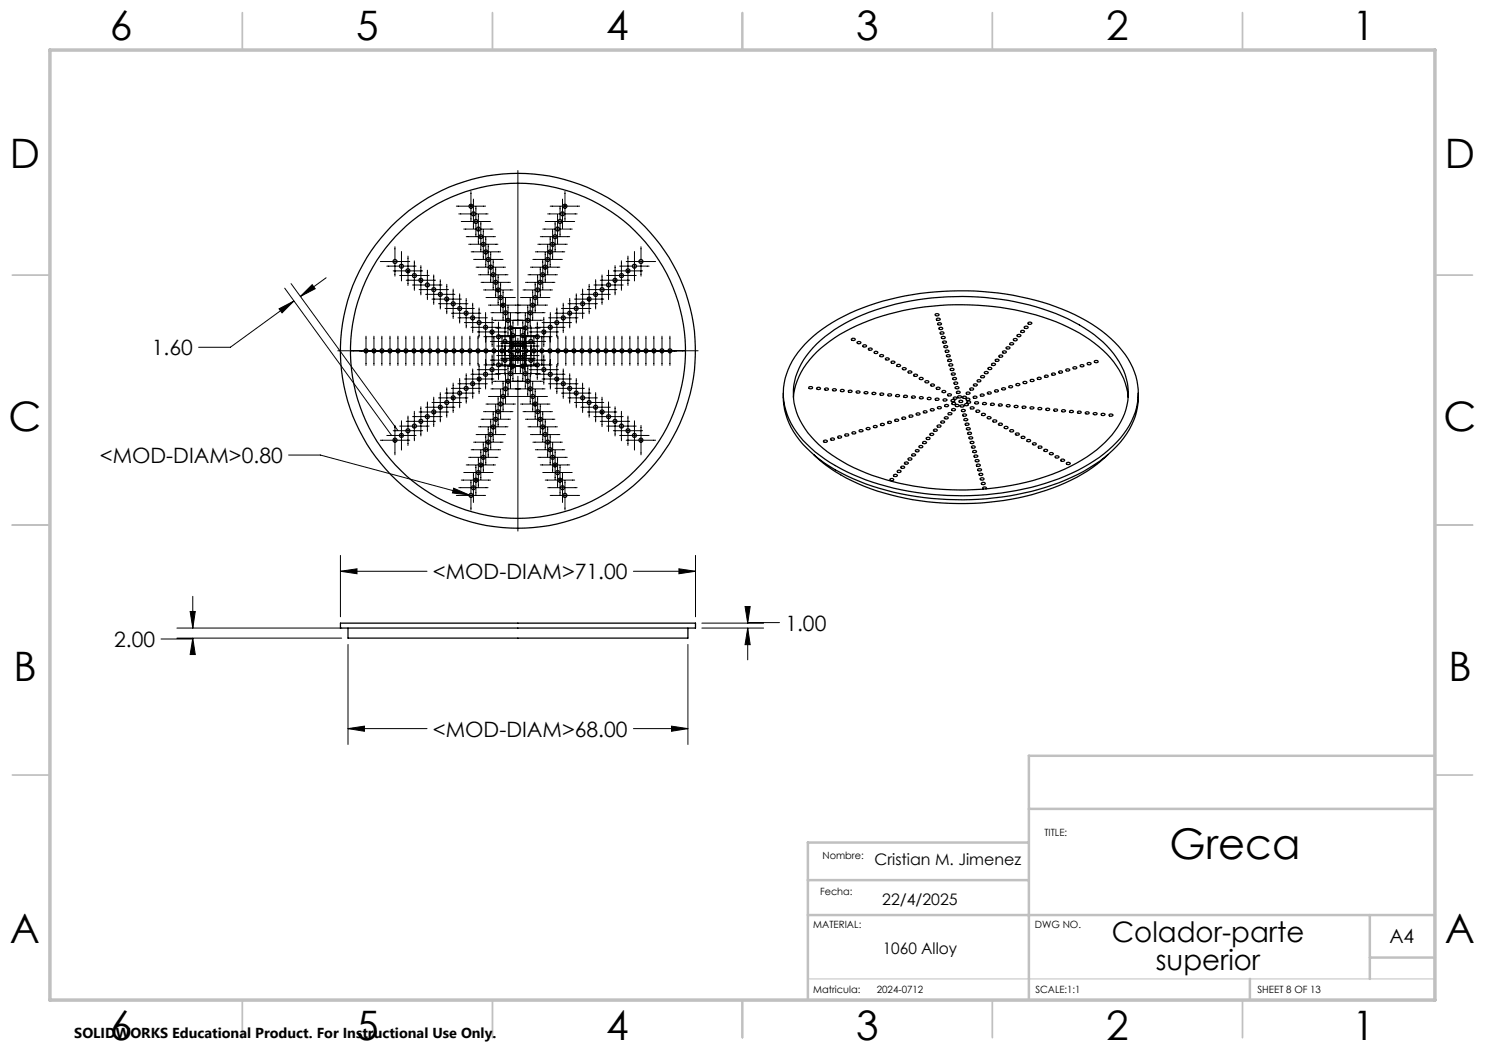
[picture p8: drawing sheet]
<svg xmlns="http://www.w3.org/2000/svg" width="297mm" height="210mm" viewBox="0 0 297 210" stroke-linecap="round" stroke-linejoin="round" font-family="sans-serif">
<defs><g id="words">
<text font-size="8.5" x="233.9" y="171.8">Greca</text>
<g font-size="8.1">
<text x="22" y="8">6</text>
<text x="71.2" y="8">5</text>
<text x="121.2" y="8">4</text>
<text x="171.2" y="8">3</text>
<text x="221.2" y="8">2</text>
<text x="270.5" y="8">1</text>
<text x="2" y="33.6">D</text>
<text x="289" y="33.6">D</text>
<text x="1.7" y="86.1">C</text>
<text x="288.7" y="86.1">C</text>
<text x="2.7" y="136.1">B</text>
<text x="289.7" y="136.1">B</text>
<text x="2" y="188.6">A</text>
<text x="289" y="188.6">A</text>
<text x="22" y="208">6</text>
<text x="71.2" y="208">5</text>
<text x="121.2" y="208">4</text>
<text x="171.2" y="208">3</text>
<text x="221.2" y="208">2</text>
<text x="270.5" y="208">1</text>
</g>
<g font-size="5.6">
<text x="222.4" y="188.3">Colador-parte</text>
<text x="231.2" y="194">superior</text>
</g>
<g font-size="4.2">
<text x="30.4" y="71">1.60</text>
<text x="20" y="92.6">&lt;MOD-DIAM&gt;0.80</text>
<text x="86.6" y="115.8">&lt;MOD-DIAM&gt;71.00</text>
<text x="22.8" y="129.4">2.00</text>
<text x="157.1" y="126.1">1.00</text>
<text x="86.6" y="147.3">&lt;MOD-DIAM&gt;68.00</text>
</g>
<text font-size="3.9" x="277.9" y="188.5">A4</text>
<g font-size="3.2">
<text x="174.9" y="173.1">Cristian M. Jimenez</text>
<text x="176.4" y="181">22/4/2025</text>
<text x="176.5" y="190.9">1060 Alloy</text>
</g>
<text font-size="2.9" x="14.9" y="207.6">SOLIDWORKS Educational Product. For Instructional Use Only.</text>
<g font-size="2">
<text x="208.9" y="167.3">TITLE:</text>
<text x="164.5" y="171.8">Nombre:</text>
<text x="164" y="179">Fecha:</text>
<text x="162.6" y="185.5">MATERIAL:</text>
<text x="207" y="185.5">DWG NO.</text>
<text x="162.6" y="198.5">Matricula:</text>
<text x="175.4" y="198.5">2024-0712</text>
<text x="207.1" y="198.6">SCALE:1:1</text>
<text x="251.5" y="198.6">SHEET 8 OF 13</text>
</g>
</g></defs>
<g fill="none" stroke="#000" stroke-width=".25">
<path d="M156.7 78.7a14.6 14.6 0 0 0 5.5 11.7 38 38 0 0 0 18 8.4 57.2 57.2 0 0 0 34.1-3.3 24.2 24.2 0 0 0 12-10.5 12.8 12.8 0 0 0 1.3-6.3M158.7 79.5a15.7 15.7 0 0 1 7.2-11.2 42.9 42.9 0 0 1 22.1-7.2 50.2 50.2 0 0 1 27.9 5.5 19.6 19.6 0 0 1 9.1 10l.6 2.9M161 68.9a34.7 34.7 0 0 1 17-9 57.7 57.7 0 0 1 35.7 2.5 25.1 25.1 0 0 1 12.4 10.2 12.6 12.6 0 0 1-1.4 14.2 30.8 30.8 0 0 1-15.6 9.9 57.7 57.7 0 0 1-38.5-1.8 27.6 27.6 0 0 1-11.3-8.5 12.9 12.9 0 0 1 1-16.7zM161.9 77.4h.5a.34 .34 0 0 1-.3 .4 .34 .34 0 0 1-.4-.3zM163.3 68.8a34.2 34.2 0 0 1 15.9-8 54 54 0 0 1 34.4 3 23 23 0 0 1 10.7 9.4 11.8 11.8 0 0 1-1.3 12.9 27.7 27.7 0 0 1-13.8 9.2 54.2 54.2 0 0 1-38.5-1.8 22.7 22.7 0 0 1-10.7-9.4 12 12 0 0 1 1.9-13.8zM163.3 77.6a.4 .4 0 0 1 .5-.2 .4 .4 0 0 1 .3 .4 .42 .42 0 0 1-.4 .1 .42 .42 0 0 1-.4-.3zM164.9 77.7a.4 .4 0 0 1 .5-.1 .4 .4 0 0 1 .3 .3 .42 .42 0 0 1-.5 .2 .42 .42 0 0 1-.3-.4zM166.5 77.9a.4 .4 0 0 1 .4-.2 .4 .4 0 0 1 .4 .4 .42 .42 0 0 1-.5 .1 .42 .42 0 0 1-.3-.3zM168.1 78a.41 .41 0 0 1 .4-.1 .41 .41 0 0 1 .3 .3 .4 .4 0 0 1-.4 .2 .4 .4 0 0 1-.3-.4zM169.7 78.2a.42 .42 0 0 1 .4-.2 .42 .42 0 0 1 .3 .3 .41 .41 0 0 1-.4 .2 .41 .41 0 0 1-.3-.3zM170.3 67.8a.4 .4 0 0 1 .4-.2 .4 .4 0 0 1 .3 .4 .42 .42 0 0 1-.4 .1 .42 .42 0 0 1-.3-.3zM171.2 78.3a.42 .42 0 0 1 .5-.1 .42 .42 0 0 1 .3 .3 .4 .4 0 0 1-.5 .2 .4 .4 0 0 1-.3-.4z"/>
<path d="M171.4 68.4a.42 .42 0 0 1 .4-.1 .42 .42 0 0 1 .4 .3 .4 .4 0 0 1-.5 .2 .4 .4 0 0 1-.3-.4zM172.5 69.1a.4 .4 0 0 1 .5-.2 .4 .4 0 0 1 .3 .4 .44 .44 0 0 1-.8-.2zM172.8 78.4a.42 .42 0 0 1 .5-.1 .42 .42 0 0 1 .3 .3 .4 .4 0 0 1-.5 .2 .4 .4 0 0 1-.3-.4zM173.7 69.7a.42 .42 0 0 1 .4-.1 .42 .42 0 0 1 .3 .3 .41 .41 0 0 1-.4 .2 .41 .41 0 0 1-.3-.4zM174.4 78.6a.42 .42 0 0 1 .4-.2 .42 .42 0 0 1 .4 .4 .4 .4 0 0 1-.5 .1 .4 .4 0 0 1-.3-.3zM174.9 70.3a.32 .32 0 0 1 .4-.1 .32 .32 0 0 1 .2 .5h-.6l-.1-.2zM176 71a.44 .44 0 0 1 .7 .2 .4 .4 0 0 1-.4 .2 .4 .4 0 0 1-.3-.4zM176 78.7a.44 .44 0 0 1 .7 .2 .4 .4 0 0 1-.4 .2 .4 .4 0 0 1-.3-.4zM177.1 71.7a.41 .41 0 0 1 .4-.2 .41 .41 0 0 1 .3 .4 .42 .42 0 0 1-.4 .1 .42 .42 0 0 1-.3-.3zM177.6 78.9a.4 .4 0 0 1 .4-.2 .4 .4 0 0 1 .3 .4 .44 .44 0 0 1-.7-.2zM178.2 72.3a.42 .42 0 0 1 .4-.1 .42 .42 0 0 1 .4 .3 .4 .4 0 0 1-.5 .2 .4 .4 0 0 1-.3-.4zM179.1 79a.4 .4 0 0 1 .5-.1 .4 .4 0 0 1 .3 .3 .42 .42 0 0 1-.4 .2 .42 .42 0 0 1-.4-.4z"/>
<path d="M179.4 73a.4 .4 0 0 1 .4-.2 .4 .4 0 0 1 .3 .4 .42 .42 0 0 1-.4 .1 .42 .42 0 0 1-.3-.3zM180.6 73.6l.6 .1a.37 .37 0 0 1-.3 .3 .37 .37 0 0 1-.4-.3zM180.7 79.2a.4 .4 0 0 1 .5-.2 .4 .4 0 0 1 .3 .4 .42 .42 0 0 1-.5 .1 .42 .42 0 0 1-.3-.3zM181.6 74.3a.4 .4 0 0 1 .4-.2 .4 .4 0 0 1 .4 .4 .42 .42 0 0 1-.5 .1 .42 .42 0 0 1-.3-.3zM182.3 79.3a.4 .4 0 0 1 .4-.1 .4 .4 0 0 1 .4 .3 .42 .42 0 0 1-.5 .2 .42 .42 0 0 1-.3-.4zM182.8 74.9l.3-.1 .4 .2a.37 .37 0 0 1-.4 .3 .37 .37 0 0 1-.4-.3zM183.9 75.6a.4 .4 0 0 1 .4-.2 .4 .4 0 0 1 .3 .4 .42 .42 0 0 1-.4 .1 .42 .42 0 0 1-.3-.3zM183.9 79.5a.41 .41 0 0 1 .4-.2 .41 .41 0 0 1 .3 .3 .42 .42 0 0 1-.4 .2 .42 .42 0 0 1-.3-.3zM185 76.3a.42 .42 0 0 1 .4-.2 .42 .42 0 0 1 .3 .3 .4 .4 0 0 1-.4 .2 .4 .4 0 0 1-.3-.3zM185.5 79.6a.36 .36 0 0 1 .4-.2 .36 .36 0 0 1 .2 .5h-.4l-.2-.1zM186.1 76.9a.4 .4 0 0 1 .5-.1 .4 .4 0 0 1 .3 .3 .42 .42 0 0 1-.5 .2 .42 .42 0 0 1-.3-.4zM187 79.8a.42 .42 0 0 1 .5-.2 .42 .42 0 0 1 .3 .3 .4 .4 0 0 1-.4 .2 .4 .4 0 0 1-.4-.3z"/>
<path d="M187 62.9a.42 .42 0 0 1 .5-.2 .42 .42 0 0 1 .3 .3 .4 .4 0 0 1-.4 .2 .4 .4 0 0 1-.4-.3zM187.3 77.6a.42 .42 0 0 1 .4-.2 .42 .42 0 0 1 .3 .3 .4 .4 0 0 1-.4 .2 .4 .4 0 0 1-.3-.3zM187.4 63.7l.4-.1 .2 .2a.37 .37 0 0 1-.3 .3 .37 .37 0 0 1-.4-.3zM187.5 64.7a.4 .4 0 0 1 .5-.2 .4 .4 0 0 1 .3 .4 .42 .42 0 0 1-.4 .1 .42 .42 0 0 1-.4-.3zM187.8 65.6a.4 .4 0 0 1 .4-.2 .4 .4 0 0 1 .3 .4 .42 .42 0 0 1-.4 .1 .42 .42 0 0 1-.3-.3zM188 66.5a.4 .4 0 0 1 .5-.2 .4 .4 0 0 1 .3 .4 .42 .42 0 0 1-.5 .1 .42 .42 0 0 1-.3-.3zM188.3 67.4a.42 .42 0 0 1 .4-.1 .42 .42 0 0 1 .3 .3 .4 .4 0 0 1-.4 .2 .4 .4 0 0 1-.3-.4zM188.4 78.2a.4 .4 0 0 1 .4-.1 .4 .4 0 0 1 .3 .3 .44 .44 0 0 1-.7-.2zM188.5 68.3a.42 .42 0 0 1 .5-.1 .42 .42 0 0 1 .3 .3 .4 .4 0 0 1-.5 .2 .4 .4 0 0 1-.3-.4zM188.7 79.8l.7 .1a.37 .37 0 0 1-.4 .3 .37 .37 0 0 1-.4-.3zM188.8 69.2a.42 .42 0 0 1 .4-.1 .42 .42 0 0 1 .3 .3 .41 .41 0 0 1-.4 .2 .41 .41 0 0 1-.3-.4zM189.1 70.1a.32 .32 0 0 1 .5-.1 .32 .32 0 0 1 .1 .4 .32 .32 0 0 1-.5 .1 .32 .32 0 0 1-.1-.4z"/>
<path d="M189.3 71.1a.41 .41 0 0 1 .4-.2 .41 .41 0 0 1 .3 .4 .42 .42 0 0 1-.4 .1 .42 .42 0 0 1-.3-.3zM189.5 78.9a.42 .42 0 0 1 .4-.2 .42 .42 0 0 1 .4 .3 .41 .41 0 0 1-.5 .2 .41 .41 0 0 1-.3-.3zM189.5 72a.4 .4 0 0 1 .5-.2 .4 .4 0 0 1 .3 .4 .42 .42 0 0 1-.4 .1 .42 .42 0 0 1-.4-.3zM189.9 72.8l.2-.1 .4 .2a.37 .37 0 0 1-.3 .3 .37 .37 0 0 1-.4-.3zM190 73.8a.42 .42 0 0 1 .5-.2 .42 .42 0 0 1 .3 .4 .4 .4 0 0 1-.5 .1 .4 .4 0 0 1-.3-.3zM190.3 80h.7a.37 .37 0 0 1-.4 .4 .37 .37 0 0 1-.4-.4zM190.4 74.6h.3l.3 .1a.37 .37 0 0 1-.3 .3 .37 .37 0 0 1-.4-.3zM190.5 75.6a.42 .42 0 0 1 .5-.1 .42 .42 0 0 1 .3 .3 .4 .4 0 0 1-.5 .2 .4 .4 0 0 1-.3-.4zM190.7 79.5a.32 .32 0 0 1 .5-.2 .32 .32 0 0 1 .1 .5h-.6l-.1-.2zM190.8 76.5a.4 .4 0 0 1 .4-.1 .4 .4 0 0 1 .3 .3 .4 .4 0 0 1-.4 .2 .4 .4 0 0 1-.3-.4zM191 77.5a.4 .4 0 0 1 .5-.2 .4 .4 0 0 1 .3 .3 .42 .42 0 0 1-.5 .2 .42 .42 0 0 1-.3-.3zM191.3 78.4a.4 .4 0 0 1 .4-.2 .4 .4 0 0 1 .3 .4 .44 .44 0 0 1-.7-.2z"/>
<path d="M191.5 79.3a.4 .4 0 0 1 .5-.2 .4 .4 0 0 1 .3 .4 .44 .44 0 0 1-.8-.2zM192.5 79.4a.42 .42 0 0 1 .4-.2 .42 .42 0 0 1 .4 .3 .4 .4 0 0 1-.5 .2 .4 .4 0 0 1-.3-.3zM193.3 78.6a.4 .4 0 0 1 .4-.2 .4 .4 0 0 1 .3 .3 .42 .42 0 0 1-.4 .2 .42 .42 0 0 1-.3-.3zM193.3 79.7l.3-.1 .4 .2a.37 .37 0 0 1-.4 .3 .37 .37 0 0 1-.4-.3zM194 77.7a.42 .42 0 0 1 .4-.1 .42 .42 0 0 1 .3 .3 .41 .41 0 0 1-.4 .1 .41 .41 0 0 1-.3-.3zM194.6 79.4a.4 .4 0 0 1 .5-.2 .4 .4 0 0 1 .3 .3 .44 .44 0 0 1-.8-.1zM194.8 76.8l.6 .1a.37 .37 0 0 1-.3 .3 .37 .37 0 0 1-.4-.3zM195.4 76.1a.34 .34 0 0 1 .5-.2 .34 .34 0 0 1 .2 .4h-.6zM196.1 78.9a.4 .4 0 0 1 .4-.1 .4 .4 0 0 1 .3 .3 .42 .42 0 0 1-.4 .2 .42 .42 0 0 1-.3-.4zM196.1 75.2a.42 .42 0 0 1 .5-.1 .42 .42 0 0 1 .3 .3 .4 .4 0 0 1-.4 .2 .4 .4 0 0 1-.4-.4zM196.9 74.4a.42 .42 0 0 1 .4-.1 .42 .42 0 0 1 .3 .3 .4 .4 0 0 1-.4 .2 .4 .4 0 0 1-.3-.4zM197.5 78.5a.4 .4 0 0 1 .4-.2 .4 .4 0 0 1 .3 .4 .42 .42 0 0 1-.4 .1 .42 .42 0 0 1-.3-.3z"/>
<path d="M197.6 73.6a.4 .4 0 0 1 .4-.2 .4 .4 0 0 1 .3 .4 .42 .42 0 0 1-.4 .1 .42 .42 0 0 1-.3-.3zM198.3 72.8a.42 .42 0 0 1 .5-.2 .42 .42 0 0 1 .3 .3 .4 .4 0 0 1-.5 .2 .4 .4 0 0 1-.3-.3zM199 78a.32 .32 0 0 1 .4-.1 .32 .32 0 0 1 .2 .4 .32 .32 0 0 1-.5 .2 .32 .32 0 0 1-.1-.5zM199 72a.42 .42 0 0 1 .5-.2 .42 .42 0 0 1 .3 .3 .41 .41 0 0 1-.5 .2 .41 .41 0 0 1-.3-.3zM199.8 71.1a.4 .4 0 0 1 .4-.1 .4 .4 0 0 1 .3 .3 .42 .42 0 0 1-.4 .2 .42 .42 0 0 1-.3-.4zM200.3 77.7a.42 .42 0 0 1 .5-.2 .42 .42 0 0 1 .3 .3 .4 .4 0 0 1-.5 .2 .4 .4 0 0 1-.3-.3zM200.6 70.2a.33 .33 0 0 1 .4-.1 .33 .33 0 0 1 .2 .5 .33 .33 0 0 1-.5 .1 .33 .33 0 0 1-.1-.5zM201.2 69.5a.42 .42 0 0 1 .5-.2 .42 .42 0 0 1 .3 .4 .4 .4 0 0 1-.5 .1 .4 .4 0 0 1-.3-.3zM201.8 77.2a.42 .42 0 0 1 .4-.1 .42 .42 0 0 1 .3 .3 .41 .41 0 0 1-.4 .2 .41 .41 0 0 1-.3-.4zM202 68.7a.4 .4 0 0 1 .4-.2 .4 .4 0 0 1 .3 .4 .42 .42 0 0 1-.4 .1 .42 .42 0 0 1-.3-.3zM202.7 67.8a.42 .42 0 0 1 .4-.1 .42 .42 0 0 1 .3 .3 .41 .41 0 0 1-.4 .2 .41 .41 0 0 1-.3-.4zM203.2 76.8a.42 .42 0 0 1 .4-.1 .42 .42 0 0 1 .3 .3 .4 .4 0 0 1-.4 .2 .4 .4 0 0 1-.3-.4z"/>
<path d="M203.4 67a.42 .42 0 0 1 .4-.1 .42 .42 0 0 1 .4 .3 .4 .4 0 0 1-.5 .2 .4 .4 0 0 1-.3-.4zM204.2 66.2a.41 .41 0 0 1 .4-.2 .41 .41 0 0 1 .3 .4 .42 .42 0 0 1-.4 .1 .42 .42 0 0 1-.3-.3zM204.6 76.4a.42 .42 0 0 1 .4-.1 .42 .42 0 0 1 .4 .3 .4 .4 0 0 1-.5 .2 .4 .4 0 0 1-.3-.4zM204.9 65.4a.42 .42 0 0 1 .4-.2 .42 .42 0 0 1 .3 .4 .42 .42 0 0 1-.4 .1 .42 .42 0 0 1-.3-.3zM205.6 64.5a.42 .42 0 0 1 .4-.1 .42 .42 0 0 1 .3 .3 .4 .4 0 0 1-.4 .2 .4 .4 0 0 1-.3-.4zM206.1 75.9h.5l.2 .1a.37 .37 0 0 1-.4 .3 .37 .37 0 0 1-.3-.3zM207.5 75.6a.4 .4 0 0 1 .4-.2 .4 .4 0 0 1 .3 .4 .42 .42 0 0 1-.4 .1 .42 .42 0 0 1-.3-.3zM208.9 75.2a.34 .34 0 0 1 .4-.2 .34 .34 0 0 1 .2 .4h-.5zM210.3 74.7a.4 .4 0 0 1 .5-.1 .4 .4 0 0 1 .3 .3 .42 .42 0 0 1-.5 .2 .42 .42 0 0 1-.3-.4zM211.7 74.3a.36 .36 0 0 1 .5-.2 .36 .36 0 0 1 .2 .5h-.5zM213.2 73.9a.42 .42 0 0 1 .4-.1 .42 .42 0 0 1 .3 .3 .4 .4 0 0 1-.4 .2 .4 .4 0 0 1-.3-.4zM214.6 73.5a.42 .42 0 0 1 .4-.2 .42 .42 0 0 1 .3 .4 .4 .4 0 0 1-.4 .1 .4 .4 0 0 1-.3-.3z"/>
<path d="M216.1 73h.6a.32 .32 0 0 1-.1 .4 .32 .32 0 0 1-.5-.1l-.1-.1zM217.5 72.6h.7a.37 .37 0 0 1-.4 .4 .37 .37 0 0 1-.3-.4zM218.9 72.2a.4 .4 0 0 1 .4-.1 .4 .4 0 0 1 .3 .3 .44 .44 0 0 1-.7-.2zM162.7 90.9a34.1 34.1 0 0 0 16.9 8.4 54.9 54.9 0 0 0 33.4-2.7 28.1 28.1 0 0 0 8.6-5.7M164.8 88.1l.7 .1a.37 .37 0 0 1-.4 .3 .37 .37 0 0 1-.4-.3zM166.1 87.7a.42 .42 0 0 1 .4-.1 .42 .42 0 0 1 .4 .3 .4 .4 0 0 1-.5 .2 .4 .4 0 0 1-.3-.4zM167.6 87.3a.44 .44 0 0 1 .7 .2 .4 .4 0 0 1-.4 .2 .4 .4 0 0 1-.3-.4zM169.1 86.8h.4l.2 .1a.37 .37 0 0 1-.3 .3 .37 .37 0 0 1-.4-.3zM170.4 86.5a.4 .4 0 0 1 .4-.2 .4 .4 0 0 1 .3 .4 .44 .44 0 0 1-.7-.2zM171.9 86l.5-.1 .2 .2a.37 .37 0 0 1-.4 .3 .37 .37 0 0 1-.4-.3zM173.2 85.6a.4 .4 0 0 1 .5-.1 .4 .4 0 0 1 .3 .3 .42 .42 0 0 1-.4 .2 .42 .42 0 0 1-.4-.4zM174.7 85.2a.44 .44 0 0 1 .7 .2 .4 .4 0 0 1-.4 .2 .4 .4 0 0 1-.3-.4z"/>
<path d="M176.1 84.8a.42 .42 0 0 1 .4-.1 .42 .42 0 0 1 .3 .3 .4 .4 0 0 1-.4 .2 .4 .4 0 0 1-.3-.4zM177.5 84.4a.42 .42 0 0 1 .4-.2 .42 .42 0 0 1 .4 .4 .41 .41 0 0 1-.5 .1 .41 .41 0 0 1-.3-.3zM178 95.8a.4 .4 0 0 1 .4-.1 .4 .4 0 0 1 .3 .3 .44 .44 0 0 1-.7-.2zM178.8 94.9l.7 .1a.37 .37 0 0 1-.4 .3 .37 .37 0 0 1-.4-.3zM179 84a.42 .42 0 0 1 .4-.2 .42 .42 0 0 1 .3 .3 .4 .4 0 0 1-.4 .2 .4 .4 0 0 1-.3-.3zM179.5 94.1a.32 .32 0 0 1 .5-.1 .32 .32 0 0 1 .1 .4 .32 .32 0 0 1-.4 .2 .32 .32 0 0 1-.2-.5zM180.2 93.4a.4 .4 0 0 1 .4-.2 .4 .4 0 0 1 .3 .3 .42 .42 0 0 1-.4 .2 .42 .42 0 0 1-.3-.3zM180.4 83.6a.4 .4 0 0 1 .4-.2 .4 .4 0 0 1 .3 .3 .42 .42 0 0 1-.4 .2 .42 .42 0 0 1-.3-.3zM180.9 92.5a.42 .42 0 0 1 .4-.1 .42 .42 0 0 1 .3 .3 .4 .4 0 0 1-.4 .2 .4 .4 0 0 1-.3-.4zM181.6 91.7a.36 .36 0 0 1 .5-.2 .36 .36 0 0 1 .2 .5h-.5zM181.9 83h.5l.2 .1a.37 .37 0 0 1-.4 .4 .37 .37 0 0 1-.4-.4zM182.4 90.8h.5l.2 .1a.37 .37 0 0 1-.4 .3 .37 .37 0 0 1-.3-.3z"/>
<path d="M183.1 90.1a.4 .4 0 0 1 .4-.2 .4 .4 0 0 1 .3 .3 .38 .38 0 0 1-.4 .2 .38 .38 0 0 1-.3-.3zM183.2 82.7a.4 .4 0 0 1 .5-.2 .4 .4 0 0 1 .3 .4 .42 .42 0 0 1-.5 .1 .42 .42 0 0 1-.3-.3zM183.8 89.2a.36 .36 0 0 1 .4-.1 .36 .36 0 0 1 .3 .4l-.5 .1zM184.5 88.4a.4 .4 0 0 1 .5-.1 .4 .4 0 0 1 .3 .3 .42 .42 0 0 1-.4 .2 .42 .42 0 0 1-.4-.4zM184.7 82.3a.34 .34 0 0 1 .4-.2 .34 .34 0 0 1 .2 .4h-.6zM185.2 87.6a.42 .42 0 0 1 .5-.2 .42 .42 0 0 1 .3 .4 .4 .4 0 0 1-.4 .1 .4 .4 0 0 1-.4-.3zM186 86.8a.42 .42 0 0 1 .4-.2 .42 .42 0 0 1 .3 .4 .4 .4 0 0 1-.4 .1 .4 .4 0 0 1-.3-.3zM186.1 81.9a.4 .4 0 0 1 .4-.2 .4 .4 0 0 1 .3 .3 .4 .4 0 0 1-.4 .2 .4 .4 0 0 1-.3-.3zM186.7 86a.4 .4 0 0 1 .4-.2 .4 .4 0 0 1 .3 .3 .44 .44 0 0 1-.7-.1zM187.4 85.1a.42 .42 0 0 1 .5-.1 .42 .42 0 0 1 .3 .3 .4 .4 0 0 1-.5 .2 .4 .4 0 0 1-.3-.4zM187.5 81.4a.42 .42 0 0 1 .4-.1 .42 .42 0 0 1 .3 .3 .4 .4 0 0 1-.4 .2 .4 .4 0 0 1-.3-.4zM188.2 84.2h.6a.32 .32 0 0 1-.1 .5 .32 .32 0 0 1-.5-.1l-.1-.2z"/>
<path d="M188.9 83.5a.4 .4 0 0 1 .4-.2 .4 .4 0 0 1 .3 .4 .42 .42 0 0 1-.4 .1 .42 .42 0 0 1-.3-.3zM188.9 81a.42 .42 0 0 1 .5-.1 .42 .42 0 0 1 .3 .3 .4 .4 0 0 1-.4 .2 .4 .4 0 0 1-.4-.4zM189.6 82.6a.42 .42 0 0 1 .4-.1 .42 .42 0 0 1 .4 .3 .4 .4 0 0 1-.5 .2 .4 .4 0 0 1-.3-.4zM190.3 81.8a.42 .42 0 0 1 .4-.1 .42 .42 0 0 1 .4 .3 .41 .41 0 0 1-.5 .2 .41 .41 0 0 1-.3-.4zM190.4 80.6a.42 .42 0 0 1 .4-.1 .42 .42 0 0 1 .3 .3 .4 .4 0 0 1-.4 .2 .4 .4 0 0 1-.3-.4zM191.1 81a.4 .4 0 0 1 .4-.2 .4 .4 0 0 1 .3 .4 .42 .42 0 0 1-.4 .1 .42 .42 0 0 1-.3-.3zM191.8 80.2a.44 .44 0 0 1 .7 .2 .4 .4 0 0 1-.4 .1 .4 .4 0 0 1-.3-.3zM192.1 81l.7 .1a.37 .37 0 0 1-.4 .3 .37 .37 0 0 1-.3-.3zM192.3 82a.42 .42 0 0 1 .4-.1 .42 .42 0 0 1 .3 .3 .4 .4 0 0 1-.4 .2 .4 .4 0 0 1-.3-.4zM192.5 82.9a.4 .4 0 0 1 .5-.1 .4 .4 0 0 1 .3 .3 .4 .4 0 0 1-.4 .2 .4 .4 0 0 1-.4-.4zM192.8 83.8a.4 .4 0 0 1 .4-.1 .4 .4 0 0 1 .3 .3 .42 .42 0 0 1-.4 .2 .42 .42 0 0 1-.3-.4zM193 80.8a.32 .32 0 0 1 .4-.1 .32 .32 0 0 1 .2 .4h-.6l-.1-.2z"/>
<path d="M193 84.8a.4 .4 0 0 1 .5-.2 .4 .4 0 0 1 .3 .3 .42 .42 0 0 1-.4 .2 .42 .42 0 0 1-.4-.3zM193.4 80.4a.4 .4 0 0 1 .4-.2 .4 .4 0 0 1 .3 .3 .44 .44 0 0 1-.7-.1zM193.4 85.6l.4-.1 .2 .2a.37 .37 0 0 1-.3 .3 .37 .37 0 0 1-.4-.3zM193.5 86.6a.42 .42 0 0 1 .5-.2 .42 .42 0 0 1 .3 .3 .4 .4 0 0 1-.5 .2 .4 .4 0 0 1-.3-.3zM193.8 87.5a.42 .42 0 0 1 .4-.2 .42 .42 0 0 1 .3 .4 .4 .4 0 0 1-.4 .1 .4 .4 0 0 1-.3-.3zM194 88.4a.42 .42 0 0 1 .5-.1 .42 .42 0 0 1 .3 .3 .41 .41 0 0 1-.5 .1 .41 .41 0 0 1-.3-.3zM194.1 81.5a.42 .42 0 0 1 .4-.2 .42 .42 0 0 1 .3 .4 .4 .4 0 0 1-.4 .1 .4 .4 0 0 1-.3-.3zM194.3 89.3a.34 .34 0 0 1 .4-.2 .34 .34 0 0 1 .2 .5h-.4zM194.6 90.2a.32 .32 0 0 1 .5-.2 .32 .32 0 0 1 .1 .5h-.6l-.1-.2zM194.9 91.1l.4-.1 .2 .1a.37 .37 0 0 1-.3 .4 .37 .37 0 0 1-.4-.4zM194.9 80.5a.4 .4 0 0 1 .5-.2 .4 .4 0 0 1 .3 .4 .42 .42 0 0 1-.4 .1 .42 .42 0 0 1-.4-.3zM195.1 92l.5-.1 .2 .2a.37 .37 0 0 1-.4 .3 .37 .37 0 0 1-.3-.3z"/>
<path d="M195.2 82.2a.4 .4 0 0 1 .4-.2 .4 .4 0 0 1 .3 .3 .4 .4 0 0 1-.4 .2 .4 .4 0 0 1-.3-.3zM195.3 92.9a.42 .42 0 0 1 .4-.1 .42 .42 0 0 1 .3 .3 .4 .4 0 0 1-.4 .2 .4 .4 0 0 1-.3-.4zM195.5 93.9a.42 .42 0 0 1 .5-.2 .42 .42 0 0 1 .3 .3 .4 .4 0 0 1-.4 .2 .4 .4 0 0 1-.4-.3zM195.8 94.8a.42 .42 0 0 1 .4-.2 .42 .42 0 0 1 .3 .4 .4 .4 0 0 1-.4 .1 .4 .4 0 0 1-.3-.3zM196 95.7a.36 .36 0 0 1 .5-.2 .36 .36 0 0 1 .2 .4l-.4 .1zM196.3 96.6a.4 .4 0 0 1 .4-.2 .4 .4 0 0 1 .3 .4 .42 .42 0 0 1-.4 .1 .42 .42 0 0 1-.3-.3zM196.3 82.8a.42 .42 0 0 1 .4-.2 .42 .42 0 0 1 .4 .4 .4 .4 0 0 1-.5 .1 .4 .4 0 0 1-.3-.3zM196.5 80.6a.4 .4 0 0 1 .5-.1 .4 .4 0 0 1 .3 .3 .42 .42 0 0 1-.5 .2 .42 .42 0 0 1-.3-.4zM197.2 97.8a.34 .34 0 0 0-.3-.5 .34 .34 0 0 0-.4 .4l.2 .1M197.4 83.5a.4 .4 0 0 1 .5-.2 .4 .4 0 0 1 .3 .3 .4 .4 0 0 1-.4 .2 .4 .4 0 0 1-.4-.3zM198.1 80.8a.4 .4 0 0 1 .5-.2 .4 .4 0 0 1 .3 .4 .42 .42 0 0 1-.5 .1 .42 .42 0 0 1-.3-.3zM198.6 84l.7 .1a.37 .37 0 0 1-.4 .3 .37 .37 0 0 1-.3-.3z"/>
<path d="M199.7 84.8a.36 .36 0 0 1 .5-.2 .36 .36 0 0 1 .2 .4l-.5 .1zM199.7 80.9a.41 .41 0 0 1 .4-.1 .41 .41 0 0 1 .3 .3 .42 .42 0 0 1-.4 .1 .42 .42 0 0 1-.3-.3zM200.8 85.4a.4 .4 0 0 1 .5-.1 .4 .4 0 0 1 .3 .3 .42 .42 0 0 1-.4 .2 .42 .42 0 0 1-.4-.4zM201.3 81.1a.4 .4 0 0 1 .4-.2 .4 .4 0 0 1 .3 .3 .41 .41 0 0 1-.4 .2 .41 .41 0 0 1-.3-.3zM202 86.1a.36 .36 0 0 1 .4-.2 .36 .36 0 0 1 .2 .4l-.4 .1zM202.8 81.2a.42 .42 0 0 1 .5-.1 .42 .42 0 0 1 .3 .3 .4 .4 0 0 1-.4 .2 .4 .4 0 0 1-.4-.4zM203.2 86.6h.4l.2 .1a.37 .37 0 0 1-.3 .4 .37 .37 0 0 1-.4-.4zM204.2 87.4a.42 .42 0 0 1 .4-.2 .42 .42 0 0 1 .4 .4 .41 .41 0 0 1-.5 .1 .41 .41 0 0 1-.3-.3zM204.4 81.3a.42 .42 0 0 1 .5-.1 .42 .42 0 0 1 .3 .3 .4 .4 0 0 1-.5 .2 .4 .4 0 0 1-.3-.4zM205.4 88a.4 .4 0 0 1 .4-.1 .4 .4 0 0 1 .3 .3 .44 .44 0 0 1-.7-.2zM206 81.5a.42 .42 0 0 1 .4-.2 .42 .42 0 0 1 .4 .4 .4 .4 0 0 1-.5 .1 .4 .4 0 0 1-.3-.3zM206.6 88.6h.6a.33 .33 0 0 1-.3 .4 .33 .33 0 0 1-.4-.3z"/>
<path d="M207.6 81.6a.44 .44 0 0 1 .8 .2 .4 .4 0 0 1-.5 .2 .4 .4 0 0 1-.3-.4zM207.7 89.2h.6a.33 .33 0 0 1-.1 .5 .33 .33 0 0 1-.5-.1l-.1-.2zM208.8 90a.44 .44 0 0 1 .7 .2 .4 .4 0 0 1-.4 .1 .4 .4 0 0 1-.3-.3zM209.2 81.8a.42 .42 0 0 1 .4-.2 .42 .42 0 0 1 .3 .3 .4 .4 0 0 1-.4 .2 .4 .4 0 0 1-.3-.3zM209.9 90.7a.4 .4 0 0 1 .4-.2 .4 .4 0 0 1 .3 .3 .42 .42 0 0 1-.4 .2 .42 .42 0 0 1-.3-.3zM210.7 81.9a.4 .4 0 0 1 .5-.1 .4 .4 0 0 1 .3 .3 .42 .42 0 0 1-.4 .2 .42 .42 0 0 1-.4-.4zM211 91.3a.42 .42 0 0 1 .5-.2 .42 .42 0 0 1 .3 .4 .4 .4 0 0 1-.5 .1 .4 .4 0 0 1-.3-.3zM212.2 91.9l.5-.1 .2 .2a.37 .37 0 0 1-.4 .3 .37 .37 0 0 1-.3-.3zM212.4 82l.5-.1 .2 .2a.37 .37 0 0 1-.4 .3 .37 .37 0 0 1-.4-.3zM213.3 92.6a.42 .42 0 0 1 .4-.1 .42 .42 0 0 1 .3 .3 .4 .4 0 0 1-.4 .1 .4 .4 0 0 1-.3-.3zM214 82.2l.5-.1 .2 .1a.37 .37 0 0 1-.4 .3 .37 .37 0 0 1-.4-.3zM215.6 82.3a.32 .32 0 0 1 .4-.1 .32 .32 0 0 1 .1 .4h-.5l-.1-.2z"/>
<path d="M217.1 82.5a.4 .4 0 0 1 .4-.2 .4 .4 0 0 1 .3 .4 .42 .42 0 0 1-.4 .1 .42 .42 0 0 1-.3-.3zM218.7 82.6a.42 .42 0 0 1 .4-.1 .42 .42 0 0 1 .3 .3 .4 .4 0 0 1-.4 .2 .4 .4 0 0 1-.3-.4zM220.2 82.8a.42 .42 0 0 1 .5-.2 .42 .42 0 0 1 .3 .4 .4 .4 0 0 1-.5 .1 .4 .4 0 0 1-.3-.3zM221.8 82.9a.42 .42 0 0 1 .5-.1 .42 .42 0 0 1 .3 .3 .4 .4 0 0 1-.5 .2 .4 .4 0 0 1-.3-.4zM68.1 124.6h71v1h-71zM69.6 125.6v2h68v-2"/>
<circle cx="79" cy="52.3" r=".4"/>
<circle cx="80.3" cy="53.2" r=".4"/>
<circle cx="81.6" cy="54.2" r=".39"/>
<circle cx="82.9" cy="55.1" r=".41"/>
<circle cx="84.2" cy="56" r=".39"/>
<circle cx="85.5" cy="57" r=".39"/>
<circle cx="86.8" cy="57.9" r=".41"/>
<circle cx="88.1" cy="58.9" r=".4"/>
<circle cx="89.4" cy="59.8" r=".39"/>
<circle cx="94.2" cy="41.2" r=".41"/>
<circle cx="94.7" cy="42.8" r=".4"/>
<circle cx="95.2" cy="44.3" r=".4"/>
<circle cx="95.7" cy="45.8" r=".4"/>
<circle cx="96.2" cy="47.3" r=".4"/>
<circle cx="96.7" cy="48.8" r=".4"/>
<circle cx="97.2" cy="50.4" r=".41"/>
<circle cx="97.7" cy="51.9" r=".41"/>
<circle cx="98.2" cy="53.4" r=".4"/>
<circle cx="98.7" cy="54.9" r=".4"/>
<circle cx="99.1" cy="56.5" r=".4"/>
<circle cx="99.6" cy="58" r=".4"/>
<circle cx="100.1" cy="59.5" r=".4"/>
<circle cx="107" cy="59.5" r=".4"/>
<circle cx="107.5" cy="58" r=".4"/>
<circle cx="108" cy="56.5" r=".4"/>
<circle cx="108.5" cy="54.9" r=".39"/>
<circle cx="109" cy="53.4" r=".39"/>
<circle cx="109.5" cy="51.9" r=".4"/>
<circle cx="110" cy="50.4" r=".4"/>
<circle cx="110.5" cy="48.8" r=".39"/>
<circle cx="111" cy="47.3" r=".39"/>
<circle cx="111.5" cy="45.8" r=".39"/>
<circle cx="112" cy="44.3" r=".39"/>
<circle cx="112.5" cy="42.8" r=".39"/>
<circle cx="113" cy="41.3" r=".4"/>
<circle cx="117.8" cy="59.8" r=".39"/>
<circle cx="119.1" cy="58.9" r=".39"/>
<circle cx="120.4" cy="57.9" r=".41"/>
<circle cx="121.7" cy="57" r=".4"/>
<circle cx="123" cy="56" r=".39"/>
<circle cx="124.3" cy="55.1" r=".41"/>
<circle cx="125.6" cy="54.2" r=".4"/>
<circle cx="126.9" cy="53.2" r=".4"/>
<circle cx="128.2" cy="52.3" r=".39"/>
<circle cx="73.2" cy="70.2" r=".39"/>
<circle cx="74.8" cy="70.2" r=".39"/>
<circle cx="76.4" cy="70.1" r=".4"/>
<circle cx="78" cy="70.2" r=".39"/>
<circle cx="79.6" cy="70.1" r=".4"/>
<circle cx="81.2" cy="70.1" r=".4"/>
<circle cx="82.8" cy="70.2" r=".39"/>
<circle cx="84.4" cy="70.1" r=".4"/>
<circle cx="86" cy="70.1" r=".4"/>
<circle cx="87.6" cy="70.2" r=".39"/>
<circle cx="89.2" cy="70.1" r=".4"/>
<circle cx="90.6" cy="60.8" r=".41"/>
<circle cx="90.6" cy="79.6" r=".4"/>
<circle cx="90.8" cy="70.2" r=".39"/>
<circle cx="91.9" cy="78.6" r=".4"/>
<circle cx="91.9" cy="61.7" r=".4"/>
<circle cx="92.4" cy="70.2" r=".39"/>
<circle cx="93.2" cy="77.7" r=".4"/>
<circle cx="93.2" cy="62.6" r=".39"/>
<circle cx="94" cy="70.1" r=".4"/>
<circle cx="94.5" cy="63.6" r=".4"/>
<circle cx="94.5" cy="76.8" r=".39"/>
<circle cx="95.6" cy="70.2" r=".39"/>
<circle cx="95.8" cy="75.8" r=".4"/>
<circle cx="95.8" cy="64.5" r=".4"/>
<circle cx="97.1" cy="74.9" r=".4"/>
<circle cx="97.1" cy="65.5" r=".39"/>
<circle cx="97.2" cy="70.2" r=".39"/>
<circle cx="98.4" cy="66.4" r=".4"/>
<circle cx="98.4" cy="73.9" r=".39"/>
<circle cx="98.8" cy="70.1" r=".4"/>
<circle cx="99.7" cy="67.3" r=".4"/>
<circle cx="99.7" cy="73" r=".4"/>
<circle cx="100.4" cy="70.2" r=".39"/>
<circle cx="100.6" cy="61" r=".41"/>
<circle cx="100.6" cy="79.3" r=".4"/>
<circle cx="101" cy="72" r=".4"/>
<circle cx="101" cy="68.3" r=".39"/>
<circle cx="101.1" cy="62.6" r=".41"/>
<circle cx="101.1" cy="77.8" r=".4"/>
<circle cx="101.6" cy="64.1" r=".41"/>
<circle cx="101.6" cy="76.2" r=".4"/>
<circle cx="102" cy="70.2" r=".39"/>
<circle cx="102.1" cy="74.7" r=".41"/>
<circle cx="102.1" cy="65.6" r=".4"/>
<circle cx="102.3" cy="69.2" r=".4"/>
<circle cx="102.3" cy="71.1" r=".39"/>
<circle cx="102.6" cy="73.2" r=".41"/>
<circle cx="102.6" cy="67.1" r=".4"/>
<circle cx="103.1" cy="71.7" r=".41"/>
<circle cx="103.1" cy="68.6" r=".4"/>
<circle cx="103.6" cy="70.2" r="35.5"/>
<circle cx="103.6" cy="70.1" r=".4"/>
<circle cx="103.6" cy="70.2" r="33.5"/>
<circle cx="104.1" cy="71.7" r=".41"/>
<circle cx="104.1" cy="68.6" r=".4"/>
<circle cx="104.6" cy="73.2" r=".41"/>
<circle cx="104.6" cy="67.1" r=".4"/>
<circle cx="104.9" cy="69.2" r=".41"/>
<circle cx="104.9" cy="71.1" r=".4"/>
<circle cx="105.1" cy="74.7" r=".41"/>
<circle cx="105.1" cy="65.6" r=".4"/>
<circle cx="105.2" cy="70.2" r=".39"/>
<circle cx="105.6" cy="64.1" r=".41"/>
<circle cx="105.6" cy="76.2" r=".4"/>
<circle cx="106.1" cy="62.6" r=".41"/>
<circle cx="106.1" cy="77.8" r=".4"/>
<circle cx="106.2" cy="72" r=".4"/>
<circle cx="106.2" cy="68.3" r=".39"/>
<circle cx="106.5" cy="61" r=".41"/>
<circle cx="106.6" cy="79.3" r=".4"/>
<circle cx="106.8" cy="70.1" r=".4"/>
<circle cx="107.5" cy="73" r=".4"/>
<circle cx="107.5" cy="67.3" r=".4"/>
<circle cx="108.4" cy="70.1" r=".4"/>
<circle cx="108.8" cy="66.4" r=".41"/>
<circle cx="108.8" cy="73.9" r=".4"/>
<circle cx="110" cy="70.2" r=".39"/>
<circle cx="110.1" cy="74.9" r=".4"/>
<circle cx="110.1" cy="65.5" r=".39"/>
<circle cx="111.4" cy="75.8" r=".39"/>
<circle cx="111.4" cy="64.5" r=".39"/>
<circle cx="111.6" cy="70.1" r=".4"/>
<circle cx="112.6" cy="63.6" r=".41"/>
<circle cx="112.7" cy="76.7" r=".4"/>
<circle cx="113.2" cy="70.1" r=".4"/>
<circle cx="113.9" cy="77.7" r=".4"/>
<circle cx="113.9" cy="62.6" r=".39"/>
<circle cx="114.8" cy="70.2" r=".39"/>
<circle cx="115.2" cy="61.7" r=".39"/>
<circle cx="115.2" cy="78.6" r=".39"/>
<circle cx="116.4" cy="70.1" r=".4"/>
<circle cx="116.5" cy="60.8" r=".41"/>
<circle cx="116.5" cy="79.6" r=".4"/>
<circle cx="118" cy="70.2" r=".39"/>
<circle cx="119.6" cy="70.2" r=".39"/>
<circle cx="121.2" cy="70.1" r=".4"/>
<circle cx="122.8" cy="70.2" r=".39"/>
<circle cx="124.4" cy="70.2" r=".39"/>
<circle cx="126" cy="70.1" r=".4"/>
<circle cx="127.6" cy="70.2" r=".39"/>
<circle cx="129.2" cy="70.1" r=".4"/>
<circle cx="130.8" cy="70.1" r=".4"/>
<circle cx="132.4" cy="70.2" r=".39"/>
<circle cx="134" cy="70.1" r=".4"/>
<circle cx="79" cy="88" r=".4"/>
<circle cx="80.3" cy="87.1" r=".39"/>
<circle cx="81.6" cy="86.2" r=".4"/>
<circle cx="82.9" cy="85.2" r=".4"/>
<circle cx="84.2" cy="84.3" r=".39"/>
<circle cx="85.5" cy="83.3" r=".4"/>
<circle cx="86.8" cy="82.4" r=".4"/>
<circle cx="88.1" cy="81.4" r=".4"/>
<circle cx="89.3" cy="80.5" r=".4"/>
<circle cx="94.2" cy="99.1" r=".4"/>
<circle cx="94.7" cy="97.5" r=".41"/>
<circle cx="95.2" cy="96" r=".41"/>
<circle cx="95.7" cy="94.5" r=".41"/>
<circle cx="96.2" cy="93" r=".4"/>
<circle cx="96.7" cy="91.5" r=".4"/>
<circle cx="97.2" cy="89.9" r=".4"/>
<circle cx="97.7" cy="88.4" r=".4"/>
<circle cx="98.1" cy="86.9" r=".41"/>
<circle cx="98.6" cy="85.4" r=".41"/>
<circle cx="99.1" cy="83.9" r=".41"/>
<circle cx="99.6" cy="82.3" r=".4"/>
<circle cx="100.1" cy="80.8" r=".4"/>
<circle cx="107" cy="80.8" r=".4"/>
<circle cx="107.5" cy="82.3" r=".4"/>
<circle cx="108" cy="83.9" r=".41"/>
<circle cx="108.5" cy="85.4" r=".4"/>
<circle cx="109" cy="86.9" r=".4"/>
<circle cx="109.5" cy="88.4" r=".39"/>
<circle cx="110" cy="89.9" r=".39"/>
<circle cx="110.5" cy="91.5" r=".39"/>
<circle cx="111" cy="93" r=".39"/>
<circle cx="111.5" cy="94.5" r=".4"/>
<circle cx="112" cy="96" r=".4"/>
<circle cx="112.5" cy="97.6" r=".4"/>
<circle cx="113" cy="99.1" r=".39"/>
<circle cx="117.8" cy="80.5" r=".4"/>
<circle cx="119.1" cy="81.4" r=".39"/>
<circle cx="120.4" cy="82.4" r=".4"/>
<circle cx="121.7" cy="83.3" r=".41"/>
<circle cx="123" cy="84.3" r=".39"/>
<circle cx="124.3" cy="85.2" r=".4"/>
<circle cx="125.6" cy="86.2" r=".41"/>
<circle cx="126.9" cy="87.1" r=".39"/>
<circle cx="128.2" cy="88" r=".39"/>
</g>
<g fill="none" stroke="#000" stroke-width=".2">
<path d="M94.2 38.3v5.9M94.7 39.8v5.9M103.6 34.1v31M112.5 39.8v5.9M113 38.3v5.9M56.9 57.6l21.3 29.4M58.2 56.7l21.4 29.4M60.1 59.3l2.3-2.4 .6 .8zM65.2 55.6l-5.1 3.7M76.1 52.3h5.9M77.4 53.2h5.8M78.6 54.2h5.9"/>
<path d="M79 49.3v5.9M79.9 55.1h5.9M80.3 50.3v5.9M81.2 56h5.9M81.6 51.2v5.9M82.5 57h5.9M82.9 52.2v5.9M83.8 57.9h5.9M84.2 53.1v5.9M85.1 58.9h5.9M85.5 54v5.9M86.4 59.8h5.9"/>
<path d="M86.7 55v5.9M88.1 55.9v5.9M89.4 56.9v5.9M90.6 57.8v5.9M91.3 41.2h5.8M91.8 42.8h5.8M91.9 58.8v5.8M92.3 44.3h5.8M92.7 45.8h5.9M93.2 59.7v5.9M93.2 47.3h5.9M93.7 48.9h5.9"/>
<path d="M94.2 50.4h5.9M94.7 51.9h5.9M95.2 41.3v5.9M95.2 53.4h5.9M95.7 42.9v5.8M95.7 55h5.9M96.2 44.4v5.9M96.2 56.5h5.9M96.7 45.9v5.9M96.7 58h5.9M97.2 47.4v5.9M97.2 59.5h5.9"/>
<path d="M97.6 49v5.8M98.1 50.5v5.9M98.6 52v5.9M99.1 53.5v5.9M99.6 55.1v5.8M100.1 56.6v5.8M100.6 58.1v5.9M101.1 59.6v5.9M104.1 59.5h5.9M104.6 58h5.9M105.1 56.5h5.9M105.6 55h5.9"/>
<path d="M106 59.6v5.9M106.1 53.4h5.9M106.5 58.1v5.9M106.6 51.9h5.9M107 56.6v5.8M107.1 50.4h5.9M107.5 55.1v5.8M107.6 48.9h5.9M108.1 53.5v5.9M108.1 47.3h5.8M108.5 52v5.9M108.5 45.8h5.9"/>
<path d="M109 50.5v5.9M109 44.3h5.9M109.5 49v5.8M109.5 42.8h5.9M110 47.4v5.9M110 41.2h5.9M110.5 45.9v5.9M111 44.4v5.9M111.5 42.9v5.8M112 41.3v5.9M113.9 59.7v5.9M114.9 59.8h5.9"/>
<path d="M115.3 58.8v5.8M116.2 58.9h5.9M116.5 57.8v5.9M117.5 57.9h5.9M117.8 56.9v5.9M118.8 57h5.8M119.1 55.9v5.9M120.1 56h5.8M120.4 55v5.9M121.4 55.1h5.8M121.7 54v5.9M122.7 54.2h5.8"/>
<path d="M123 53.1v5.9M123.9 53.2h5.9M124.3 52.2v5.9M125.2 52.3h5.9M125.6 51.2v5.9M126.9 50.3v5.9M128.2 49.3v5.9M55.8 61.8l3-1.6-2.4 2.4zM58.8 60.2l-12.7 9.3h-6.4M67.6 70.2h72M73.2 67.2v5.9M74.8 67.2v5.9"/>
<path d="M76.4 67.2v5.9M78 67.2v5.9M79.6 67.2v5.9M81.2 67.2v5.9M82.8 67.2v5.9M84.4 67.2v5.9M86 67.2v5.9M86.7 79.4v5.9M87.6 67.2v5.9M87.7 60.7h5.9M87.7 79.6h5.9M88.1 78.5v5.9"/>
<path d="M89 61.7h5.9M89 78.6h5.9M89.2 67.2v5.9M89.4 77.6v5.9M90.3 77.7h5.9M90.3 62.6h5.9M90.6 76.6v5.9M90.8 67.2v5.9M91.6 76.8h5.9M91.6 63.6h5.9M91.9 75.7v5.9M92.4 67.2v5.9"/>
<path d="M92.9 75.8h5.9M92.9 64.5h5.9M93.2 74.7v5.9M94 67.2v5.9M94.2 74.9h5.8M94.2 65.5h5.8M94.5 60.6v5.9M94.5 73.8v5.9M95.5 66.4h5.9M95.5 73.9h5.9M95.6 67.2v5.9M95.8 61.6v5.8"/>
<path d="M95.8 72.9v5.8M96.8 67.3h5.9M96.8 73h5.9M97.1 62.5v5.9M97.1 71.9v5.9M97.2 67.2v5.9M97.7 79.3h11.8M97.7 61h11.8M98.1 72h11M98.1 68.3h11M98.2 77.8h10.8M98.2 62.5h10.8"/>
<path d="M98.4 63.5v5.8M98.4 71v5.9M98.7 76.3h9.8M98.7 64.1h9.8M98.8 67.2v5.9M99.2 74.7h8.8M99.2 65.6h8.8M99.3 71.1h8.5M99.3 69.2h8.5M99.6 79.4v5.9M99.7 73.2h7.8M99.7 67.1h7.8"/>
<path d="M99.7 64.4v11.5M100.1 77.9v5.8M100.2 71.7h6.8M100.2 68.6h6.8M100.4 67.2v5.9M100.6 76.4v5.8M101 65.3v9.7M101.1 74.8v5.9M101.6 61.1v5.9M101.6 73.3v5.9M102 67.2v5.9M102.1 62.6v5.9"/>
<path d="M102.1 71.8v5.9M102.3 66.3v7.7M102.6 64.2v5.9M102.6 70.3v5.9M103.1 65.7v8.9M103.6 67.6v5.1M103.6 75.2v31M104.1 65.7v8.9M104.5 67.3h5.9M104.5 73h5.9M104.6 64.2v5.9M104.6 70.3v5.9"/>
<path d="M104.9 66.3v7.7M105.1 62.6v5.9M105.1 71.8v5.9M105.2 67.2v5.9M105.6 61.1v5.9M105.6 73.3v5.9M105.8 66.4h5.9M105.8 73.9h5.9M106 74.8v5.9M106.2 65.3v9.7M106.5 76.4v5.8M106.8 67.2v5.9"/>
<path d="M107 77.9v5.8M107.1 74.9h5.9M107.1 65.5h5.9M107.5 64.4v11.5M107.5 79.4v5.9M108.4 67.2v5.9M108.4 75.8h5.9M108.4 64.5h5.9M108.8 63.5v5.8M108.8 71v5.9M109.7 76.8h5.9M109.7 63.6h5.9"/>
<path d="M110 67.2v5.9M110.1 62.5v5.9M110.1 71.9v5.9M111 77.7h5.9M111 62.6h5.9M111.4 61.6v5.8M111.4 72.9v5.8M111.6 67.2v5.9M112.3 61.7h5.9M112.3 78.6h5.9M112.6 60.6v5.9M112.6 73.8v5.9"/>
<path d="M113.2 67.2v5.9M113.6 60.7h5.9M113.6 79.6h5.9M113.9 74.7v5.9M114.8 67.2v5.9M115.3 75.7v5.9M116.4 67.2v5.9M116.5 76.6v5.9M117.8 77.6v5.9M118 67.2v5.9M119.1 78.5v5.9M119.6 67.2v5.9"/>
<path d="M120.4 79.4v5.9M121.2 67.2v5.9M122.8 67.2v5.9M124.4 67.2v5.9M126 67.2v5.9M127.6 67.2v5.9M129.2 67.2v5.9M130.8 67.2v5.9M132.4 67.2v5.9M134 67.2v5.9M57.7 91h6.4l29.7 8M76.1 88h5.9"/>
<path d="M77.4 87.1h5.8M78.6 86.1h5.9M79 85.1v5.9M79.9 85.2h5.9M80.3 84.2v5.8M81.2 84.3h5.9M81.6 83.2v5.9M82.5 83.3h5.9M82.9 82.3v5.9M83.8 82.4h5.9M84.2 81.3v5.9M85.1 81.4h5.9"/>
<path d="M85.5 80.4v5.9M86.4 80.5h5.9M90.7 97.6l3.1 1.4-3.3-.4zM91.3 99.1h5.8M91.8 97.5h5.8M92.3 96h5.8M92.7 94.5h5.9M93.2 93h5.9M93.7 91.5h5.9M94.2 96.1v5.9M94.2 89.9h5.9M94.7 94.6v5.9"/>
<path d="M94.7 88.4h5.9M95.2 93.1v5.9M95.2 86.9h5.9M95.7 91.6v5.9M95.7 85.4h5.9M96.2 90.1v5.8M96.2 83.8h5.9M96.7 88.5v5.9M96.7 82.3h5.9M97.2 87v5.9M97.2 80.8h5.9M97.6 85.5v5.9"/>
<path d="M98.1 84v5.8M98.6 82.4v5.9M99.1 80.9v5.9M104.1 80.8h5.9M104.6 82.3h5.9M105.1 83.8h5.9M105.6 85.4h5.9M106.1 86.9h5.9M106.6 88.4h5.9M107.1 89.9h5.9M107.6 91.5h5.9M108.1 93h5.8"/>
<path d="M108.1 80.9v5.9M108.5 94.5h5.9M108.5 82.4v5.9M109 96h5.9M109 84v5.8M109.5 97.5h5.9M109.5 85.5v5.9M110 99.1h5.9M110 87v5.9M110.5 88.5v5.9M111 90.1v5.8M111.5 91.6v5.9"/>
<path d="M112 93.1v5.9M112.5 94.6v5.9M113 96.1v5.9M114.9 80.5h5.9M116.2 81.4h5.9M117.5 82.4h5.9M118.8 83.3h5.8M120.1 84.3h5.8M121.4 85.2h5.8M121.7 80.4v5.9M122.7 86.1h5.8M123 81.3v5.9"/>
<path d="M123.9 87.1h5.9M124.3 82.3v5.9M125.2 88h5.9M125.6 83.2v5.9M126.9 84.2v5.8M128.2 85.1v5.9M38.6 119.3v6.3M68.1 114.3l3.3-.5v1zM68.1 111.1v12.3M68.1 114.3h17.3M126.7 114.3h12.4M135.8 113.8l3.3 .5-3.3 .5z"/>
<path d="M139.1 111.1v12.3M35.4 125.6h32.9M35.4 127.6h32.9M38 122.3h1.1l-.5 3.3zM38.6 127.6l.5 3.3h-1.1zM38.6 127.6v.2h-6.4M69.6 128.9v20M137.6 128.9v20M140.4 125.6h12.3M140.4 124.6h12.3M149 121.3h1l-.5 3.3zM149.5 125.6l.5 3.3h-1z"/>
<path d="M149.5 125.6v6.4M155.9 124.5h-6.4v.1M69.6 145.7l3.3-.5v1.1zM69.6 145.7h15.8M126.7 145.7h10.9M134.3 145.2l3.3 .5-3.3 .6z"/>
</g>
<path d="M161.6 195.8h125.4" fill="none" stroke="#c0c0c0" stroke-width=".2"/>
<g fill="none" stroke="#c0c0c0" stroke-width=".35">
<path d="M48.5 2.5v7.5M98.5 2.5v7.5M148.5 2.5v7.5M198.5 2.5v7.5M248.5 2.5v7.5M2.5 55h7.5M287 55h7.5M2.5 105h7.5M287 105h7.5M2.5 155h7.5M287 155h7.5M48.5 200v7.5"/>
<path d="M98.5 200v7.5M148.5 200v7.5M198.5 200v7.5M248.5 200v7.5"/>
</g>
<path d="M287 151.2h-81.2v48.8M161.6 176h44.2M205.8 161.8h81.2M205.8 168.5h-44.2v31.5M161.6 183h125.4M250 195.8v4.2M274 183v12.8M274 191.5h13" fill="none" stroke="#c0c0c0" stroke-width=".5"/>
<path d="M10 10h277v190h-277z" fill="none" stroke="#c0c0c0" stroke-width=".7"/>
<path d="M38 122.3h1.1l-.5 3.3zM38.6 127.6l.5 3.3h-1.1zM149.5 125.6l.5 3.3h-1zM149 121.3h1l-.5 3.3zM134.3 145.2l3.3 .5-3.3 .6zM69.6 145.7l3.3-.5v1.1zM135.8 113.8l3.3 .5-3.3 .5zM68.1 114.3l3.3-.5v1zM90.7 97.6l-.2 1 3.3 .4zM55.8 61.8l3-1.6-2.4 2.4zM60.1 59.3l2.3-2.4 .6 .8z" fill="#000"/>
<use href="#words"/>
</svg>
